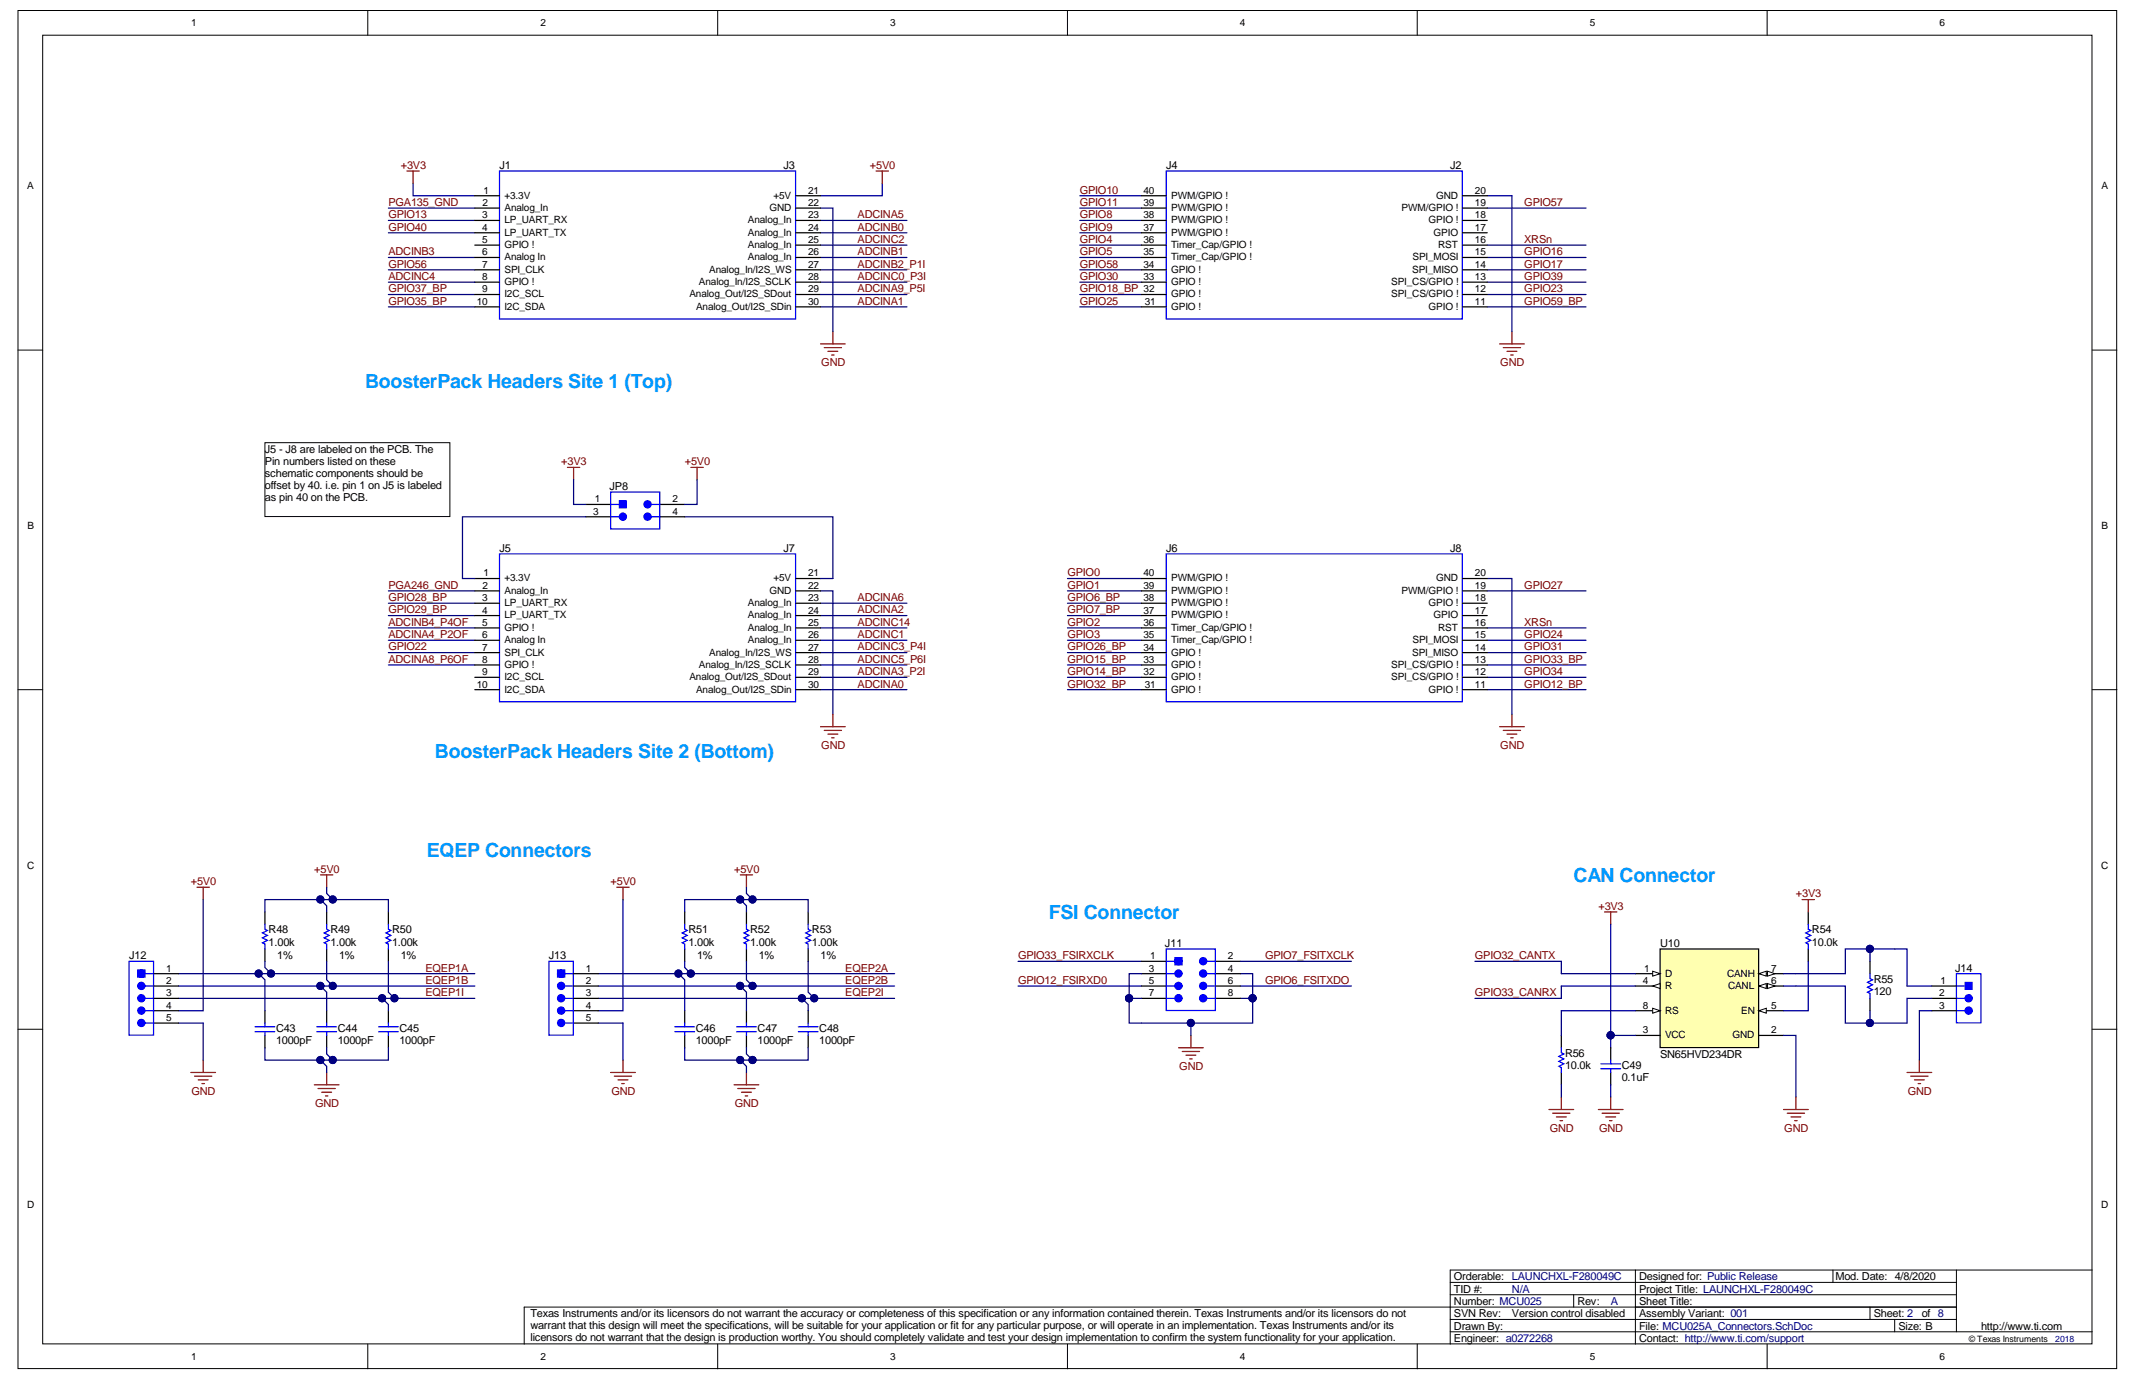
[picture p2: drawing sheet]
<svg xmlns="http://www.w3.org/2000/svg" width="432mm" height="279mm" viewBox="0 0 432 279" stroke-linecap="round" stroke-linejoin="round" font-family="sans-serif">
<defs><g id="words">
<g font-size="3.9" fill="#09f">
<text x="73.8" y="78.4">BoosterPack Headers Site 1 (Top)</text>
<text x="87.9" y="153.3">BoosterPack Headers Site 2 (Bottom)</text>
<text x="86.2" y="173.2">EQEP Connectors</text>
<text x="317.9" y="178.2">CAN Connector</text>
<text x="211.9" y="185.7">FSI Connector</text>
</g>
<g font-size="2.2" fill="#800000">
<text x="81" y="34.1">+3V3</text>
<text x="175.8" y="34.1">+5V0</text>
<text x="78.5" y="41.6">PGA135_GND</text>
<text x="218.2" y="39.1">GPIO10</text>
<text x="218.2" y="41.6">GPIO11</text>
<text x="308" y="41.6">GPIO57</text>
<text x="78.5" y="44.1">GPIO13</text>
<text x="78.5" y="46.6">GPIO40</text>
<text x="173.3" y="46.6">ADCINB0</text>
<text x="173.3" y="44.1">ADCINA5</text>
<text x="218.2" y="44.1">GPIO8</text>
<text x="218.2" y="46.6">GPIO9</text>
<text x="78.5" y="51.6">ADCINB3</text>
<text x="173.3" y="49.1">ADCINC2</text>
<text x="173.3" y="51.6">ADCINB1</text>
<text x="218.2" y="49.1">GPIO4</text>
<text x="218.2" y="51.6">GPIO5</text>
<text x="308" y="51.6">GPIO16</text>
<text x="308" y="49.1">XRSn</text>
<text x="78.5" y="54.1">GPIO56</text>
<text x="78.5" y="59.1">GPIO37_BP</text>
<text x="78.5" y="56.6">ADCINC4</text>
<text x="173.3" y="54.1">ADCINB2_P1I</text>
<text x="173.3" y="56.6">ADCINC0_P3I</text>
<text x="173.3" y="59.1">ADCINA9_P5I</text>
<text x="218.2" y="54.1">GPIO58</text>
<text x="218.2" y="56.6">GPIO30</text>
<text x="218.2" y="59.1">GPIO18_BP 32</text>
<text x="308" y="56.6">GPIO39</text>
<text x="308" y="54.1">GPIO17</text>
<text x="308" y="59.1">GPIO23</text>
<text x="78.5" y="61.6">GPIO35_BP</text>
<text x="173.3" y="61.6">ADCINA1</text>
<text x="218.2" y="61.6">GPIO25</text>
<text x="308" y="61.6">GPIO59_BP</text>
<text x="165.9" y="74">GND</text>
<text x="303.2" y="74">GND</text>
<text x="113.4" y="94">+3V3</text>
<text x="138.4" y="94">+5V0</text>
<text x="78.5" y="119">PGA246_GND</text>
<text x="215.7" y="116.5">GPIO0</text>
<text x="215.7" y="119">GPIO1</text>
<text x="308" y="119">GPIO27</text>
<text x="78.5" y="121.5">GPIO28_BP</text>
<text x="78.5" y="123.9">GPIO29_BP</text>
<text x="173.3" y="121.5">ADCINA6</text>
<text x="173.3" y="123.9">ADCINA2</text>
<text x="215.7" y="121.5">GPIO6_BP</text>
<text x="215.7" y="123.9">GPIO7_BP</text>
<text x="78.5" y="126.4">ADCINB4_P4OF</text>
<text x="78.5" y="128.9">ADCINA4_P2OF</text>
<text x="78.5" y="131.4">GPIO22</text>
<text x="173.3" y="126.4">ADCINC14</text>
<text x="173.3" y="128.9">ADCINC1</text>
<text x="173.3" y="131.4">ADCINC3_P4I</text>
<text x="215.7" y="126.4">GPIO2</text>
<text x="215.7" y="128.9">GPIO3</text>
<text x="215.7" y="131.4">GPIO26_BP</text>
<text x="308" y="126.4">XRSn</text>
<text x="308" y="128.9">GPIO24</text>
<text x="308" y="131.4">GPIO31</text>
<text x="78.5" y="133.9">ADCINA8_P6OF</text>
<text x="173.3" y="133.9">ADCINC5_P6I</text>
<text x="173.3" y="136.4">ADCINA3_P2I</text>
<text x="215.7" y="133.9">GPIO15_BP</text>
<text x="215.7" y="136.4">GPIO14_BP</text>
<text x="308" y="133.9">GPIO33_BP</text>
<text x="308" y="136.4">GPIO34</text>
<text x="173.3" y="138.9">ADCINA0</text>
<text x="215.7" y="138.9">GPIO32_BP</text>
<text x="308" y="138.9">GPIO12_BP</text>
<text x="165.9" y="151.3">GND</text>
<text x="303.2" y="151.3">GND</text>
<text x="38.6" y="178.8">+5V0</text>
<text x="63.5" y="176.3">+5V0</text>
<text x="123.4" y="178.8">+5V0</text>
<text x="148.3" y="176.3">+5V0</text>
<text x="323" y="183.8">+3V3</text>
<text x="362.9" y="181.3">+3V3</text>
<text x="86" y="196.3">EQEP1A</text>
<text x="170.8" y="196.3">EQEP2A</text>
<text x="205.7" y="193.8">GPIO33_FSIRXCLK</text>
<text x="255.6" y="193.8">GPIO7_FSITXCLK</text>
<text x="298" y="193.8">GPIO32_CANTX</text>
<text x="86" y="198.8">EQEP1B</text>
<text x="86" y="201.3">EQEP1I</text>
<text x="170.8" y="198.8">EQEP2B</text>
<text x="170.8" y="201.3">EQEP2I</text>
<text x="205.7" y="198.8">GPIO12_FSIRXD0</text>
<text x="255.6" y="198.8">GPIO6_FSITXDO</text>
<text x="298" y="201.3">GPIO33_CANRX</text>
<text x="38.7" y="221.2">GND</text>
<text x="123.5" y="221.2">GND</text>
<text x="238.3" y="216.2">GND</text>
<text x="385.5" y="221.2">GND</text>
<text x="63.7" y="223.7">GND</text>
<text x="148.5" y="223.7">GND</text>
<text x="313.1" y="228.7">GND</text>
<text x="323.1" y="228.7">GND</text>
<text x="360.5" y="228.7">GND</text>
</g>
<g font-size="2.2">
<text x="100.9" y="34.1">J1</text>
<text x="158.3" y="34.1">J3</text>
<text x="235.6" y="34.1">J4</text>
<text x="293" y="34.1">J2</text>
<text x="53.5" y="91.5">J5 - J8 are labeled on the PCB. The</text>
<text x="53.5" y="93.9">Pin numbers listed on these</text>
<text x="53.5" y="96.4">schematic components should be</text>
<text x="53.5" y="98.8">offset by 40. i.e. pin 1 on J5 is labeled</text>
<text x="53.5" y="101.2">as pin 40 on the PCB.</text>
<text x="123.1" y="99">JP8</text>
<text x="100.9" y="111.5">J5</text>
<text x="158.3" y="111.5">J7</text>
<text x="235.6" y="111.5">J6</text>
<text x="293" y="111.5">J8</text>
<text x="54.3" y="191.1">1.00k</text>
<text x="54.3" y="188.6">R48</text>
<text x="66.8" y="191.1">1.00k</text>
<text x="66.8" y="188.6">R49</text>
<text x="79.2" y="191.1">1.00k</text>
<text x="79.2" y="188.6">R50</text>
<text x="139.1" y="191.1">1.00k</text>
<text x="139.1" y="188.6">R51</text>
<text x="151.6" y="191.1">1.00k</text>
<text x="151.6" y="188.6">R52</text>
<text x="164" y="191.1">1.00k</text>
<text x="164" y="188.6">R53</text>
<text x="235.4" y="191.3">J11</text>
<text x="335.4" y="191.3">U10</text>
<text x="366.1" y="191.1">10.0k</text>
<text x="366.1" y="188.6">R54</text>
<text x="26.1" y="193.8">J12</text>
<text x="56" y="193.8">1%</text>
<text x="68.5" y="193.8">1%</text>
<text x="81" y="193.8">1%</text>
<text x="110.9" y="193.8">J13</text>
<text x="140.8" y="193.8">1%</text>
<text x="153.3" y="193.8">1%</text>
<text x="165.8" y="193.8">1%</text>
<text x="395.1" y="196.3">J14</text>
<text x="378.6" y="201">120</text>
<text x="378.6" y="198.6">R55</text>
<text x="55.8" y="208.5">C43</text>
<text x="68.2" y="208.5">C44</text>
<text x="80.7" y="208.5">C45</text>
<text x="140.6" y="208.5">C46</text>
<text x="153.1" y="208.5">C47</text>
<text x="165.5" y="208.5">C48</text>
<text x="55.8" y="211">1000pF</text>
<text x="68.2" y="211">1000pF</text>
<text x="80.7" y="211">1000pF</text>
<text x="140.6" y="211">1000pF</text>
<text x="153.1" y="211">1000pF</text>
<text x="165.5" y="211">1000pF</text>
<text x="316.2" y="213.5">R56</text>
<text x="335.4" y="213.8">SN65HVD234DR</text>
<text x="316.2" y="216">10.0k</text>
<text x="327.7" y="218.5">0.1uF</text>
<text x="327.7" y="216">C49</text>
<text x="293.8" y="263.7">Number: MCU025</text>
<text x="293.8" y="261.2">TID #:</text>
<text x="293.8" y="258.7">Orderable:</text>
<text x="318.7" y="263.7">Rev:</text>
<text x="331.2" y="263.7">Sheet Title:</text>
<text x="331.2" y="261.2">Project Title: LAUNCHXL-F280049C</text>
<text x="331.2" y="258.7">Designed for: Public Release</text>
<text x="370.9" y="258.7">Mod. Date: 4/8/2020</text>
<text x="107.2" y="266.1">Texas Instruments and/or its licensors do not warrant the accuracy or completeness of this specification or any information contained therein. Texas Instruments and/or its licensors do not</text>
<text x="107.2" y="268.6">warrant that this design will meet the specifications, will be suitable for your application or fit for any particular purpose, or will operate in an implementation. Texas Instruments and/or its</text>
<text x="293.8" y="268.7">Drawn By:</text>
<text x="293.8" y="266.2">SVN Rev:</text>
<text x="305.5" y="266.2">Version control disabled</text>
<text x="331.2" y="268.7">File: MCU025A_Connectors.SchDoc</text>
<text x="331.2" y="266.2">Assembly Variant: 001</text>
<text x="378.6" y="266.2">Sheet: 2</text>
<text x="383.6" y="268.7">Size: B</text>
<text x="388.3" y="266.2">of 8</text>
<text x="400.3" y="268.7">http://www.ti.com</text>
<text x="107.2" y="271">licensors do not warrant that the design is production worthy. You should completely validate and test your design implementation to confirm the system functionality for your application.</text>
<text x="293.8" y="271.2">Engineer: a0272268</text>
<text x="331.2" y="271.2">Contact: http://www.ti.com/support</text>
</g>
<g font-size="2.2" fill="#000080">
<text x="305.5" y="261.2">N/A</text>
<text x="305.5" y="258.7">LAUNCHXL-F280049C</text>
<text x="325.5" y="263.7">A</text>
</g>
<g font-size="2">
<text x="38.6" y="5.3">1</text>
<text x="109.2" y="5.3">2</text>
<text x="179.8" y="5.3">3</text>
<text x="250.5" y="5.3">4</text>
<text x="321.2" y="5.3">5</text>
<text x="391.9" y="5.3">6</text>
<text x="5.5" y="38.3">A</text>
<text x="97.5" y="41.6">2</text>
<text x="97.7" y="39.1">1</text>
<text x="101.9" y="40.1">+3.3V</text>
<text x="156.3" y="40.1">+5V</text>
<text x="163.3" y="39.1">21</text>
<text x="163.3" y="41.6">22</text>
<text x="231" y="41.6">39</text>
<text x="231" y="39.1">40</text>
<text x="236.6" y="40.1">PWM/GPIO !</text>
<text x="290.2" y="40.1">GND</text>
<text x="298" y="41.6">19</text>
<text x="298" y="39.1">20</text>
<text x="424.6" y="38.3">A</text>
<text x="97.4" y="44.1">3</text>
<text x="97.4" y="46.6">4</text>
<text x="101.9" y="42.6">Analog_In</text>
<text x="101.9" y="45.1">LP_UART_RX</text>
<text x="101.9" y="47.6">LP_UART_TX</text>
<text x="151.1" y="45.1">Analog_In</text>
<text x="151.1" y="47.6">Analog_In</text>
<text x="155.5" y="42.6">GND</text>
<text x="163.3" y="44.1">23</text>
<text x="163.3" y="46.6">24</text>
<text x="231" y="46.6">37</text>
<text x="231" y="44.1">38</text>
<text x="236.6" y="47.6">PWM/GPIO !</text>
<text x="236.6" y="45.1">PWM/GPIO !</text>
<text x="236.6" y="42.6">PWM/GPIO !</text>
<text x="283.2" y="42.6">PWM/GPIO !</text>
<text x="288.7" y="45.1">GPIO !</text>
<text x="289.7" y="47.6">GPIO</text>
<text x="298" y="46.6">17</text>
<text x="298" y="44.1">18</text>
<text x="97.4" y="49.1">5</text>
<text x="97.4" y="51.6">6</text>
<text x="101.9" y="50.1">GPIO !</text>
<text x="101.9" y="52.6">Analog In</text>
<text x="151.1" y="50.1">Analog_In</text>
<text x="151.1" y="52.6">Analog_In</text>
<text x="163.3" y="49.1">25</text>
<text x="163.3" y="51.6">26</text>
<text x="231" y="51.6">35</text>
<text x="231" y="49.1">36</text>
<text x="236.6" y="52.6">Timer_Cap/GPIO !</text>
<text x="236.6" y="50.1">Timer_Cap/GPIO !</text>
<text x="285.4" y="52.6">SPI_MOSI</text>
<text x="290.6" y="50.1">RST</text>
<text x="298" y="51.6">15</text>
<text x="298" y="49.1">16</text>
<text x="97.4" y="54.1">7</text>
<text x="97.4" y="56.6">8</text>
<text x="97.4" y="59.1">9</text>
<text x="101.9" y="55.1">SPI_CLK</text>
<text x="101.9" y="57.6">GPIO !</text>
<text x="141.2" y="57.6">Analog_In/I2S_SCLK</text>
<text x="143.3" y="55.1">Analog_In/I2S_WS</text>
<text x="163.3" y="54.1">27</text>
<text x="163.3" y="56.6">28</text>
<text x="163.3" y="59.1">29</text>
<text x="231" y="56.6">33</text>
<text x="231" y="54.1">34</text>
<text x="236.6" y="57.6">GPIO !</text>
<text x="236.6" y="55.1">GPIO !</text>
<text x="281.1" y="57.6">SPI_CS/GPIO !</text>
<text x="285.4" y="55.1">SPI_MISO</text>
<text x="298" y="59.1">12</text>
<text x="298" y="56.6">13</text>
<text x="298" y="54.1">14</text>
<text x="96.3" y="61.6">10</text>
<text x="101.9" y="60.1">I2C_SCL</text>
<text x="101.9" y="62.6">I2C_SDA</text>
<text x="139.3" y="60.1">Analog_Out/I2S_SDout</text>
<text x="140.6" y="62.6">Analog_Out/I2S_SDin</text>
<text x="163.3" y="61.6">30</text>
<text x="231.3" y="61.6">31</text>
<text x="236.6" y="62.6">GPIO !</text>
<text x="236.6" y="60.1">GPIO !</text>
<text x="281.1" y="60.1">SPI_CS/GPIO !</text>
<text x="288.7" y="62.6">GPIO !</text>
<text x="298" y="61.6">11</text>
<text x="120.2" y="101.5">1</text>
<text x="135.9" y="101.5">2</text>
<text x="5.5" y="106.9">B</text>
<text x="119.9" y="104">3</text>
<text x="135.9" y="104">4</text>
<text x="424.7" y="106.9">B</text>
<text x="97.5" y="119">2</text>
<text x="97.7" y="116.5">1</text>
<text x="101.9" y="117.5">+3.3V</text>
<text x="101.9" y="120">Analog_In</text>
<text x="155.5" y="120">GND</text>
<text x="156.3" y="117.5">+5V</text>
<text x="163.3" y="116.5">21</text>
<text x="163.3" y="119">22</text>
<text x="231" y="119">39</text>
<text x="231" y="116.5">40</text>
<text x="236.6" y="120">PWM/GPIO !</text>
<text x="236.6" y="117.5">PWM/GPIO !</text>
<text x="283.2" y="120">PWM/GPIO !</text>
<text x="290.2" y="117.5">GND</text>
<text x="298" y="119">19</text>
<text x="298" y="116.5">20</text>
<text x="97.4" y="121.5">3</text>
<text x="97.4" y="124">4</text>
<text x="101.9" y="122.5">LP_UART_RX</text>
<text x="101.9" y="125">LP_UART_TX</text>
<text x="151.1" y="122.5">Analog_In</text>
<text x="151.1" y="125">Analog_In</text>
<text x="163.3" y="121.5">23</text>
<text x="163.3" y="124">24</text>
<text x="231" y="124">37</text>
<text x="231" y="121.5">38</text>
<text x="236.6" y="125">PWM/GPIO !</text>
<text x="236.6" y="122.5">PWM/GPIO !</text>
<text x="288.7" y="122.5">GPIO !</text>
<text x="289.7" y="125">GPIO</text>
<text x="298" y="124">17</text>
<text x="298" y="121.5">18</text>
<text x="97.4" y="126.5">5</text>
<text x="97.4" y="129">6</text>
<text x="97.4" y="131.5">7</text>
<text x="101.9" y="127.5">GPIO !</text>
<text x="101.9" y="130">Analog In</text>
<text x="151.1" y="127.5">Analog_In</text>
<text x="151.1" y="130">Analog_In</text>
<text x="163.3" y="126.5">25</text>
<text x="163.3" y="129">26</text>
<text x="163.3" y="131.5">27</text>
<text x="231" y="131.5">34</text>
<text x="231" y="129">35</text>
<text x="231" y="126.5">36</text>
<text x="236.6" y="130">Timer_Cap/GPIO !</text>
<text x="236.6" y="127.5">Timer_Cap/GPIO !</text>
<text x="285.4" y="130">SPI_MOSI</text>
<text x="290.6" y="127.5">RST</text>
<text x="298" y="131.5">14</text>
<text x="298" y="129">15</text>
<text x="298" y="126.5">16</text>
<text x="97.4" y="133.9">8</text>
<text x="97.4" y="136.4">9</text>
<text x="101.9" y="132.5">SPI_CLK</text>
<text x="101.9" y="134.9">GPIO !</text>
<text x="101.9" y="137.4">I2C_SCL</text>
<text x="139.3" y="137.4">Analog_Out/I2S_SDout</text>
<text x="141.2" y="134.9">Analog_In/I2S_SCLK</text>
<text x="143.3" y="132.5">Analog_In/I2S_WS</text>
<text x="163.3" y="133.9">28</text>
<text x="163.3" y="136.4">29</text>
<text x="231" y="133.9">33</text>
<text x="231.1" y="136.4">32</text>
<text x="236.6" y="137.4">GPIO !</text>
<text x="236.6" y="134.9">GPIO !</text>
<text x="236.6" y="132.5">GPIO !</text>
<text x="281.1" y="137.4">SPI_CS/GPIO !</text>
<text x="281.1" y="134.9">SPI_CS/GPIO !</text>
<text x="285.4" y="132.5">SPI_MISO</text>
<text x="298" y="136.4">12</text>
<text x="298" y="133.9">13</text>
<text x="96.3" y="138.9">10</text>
<text x="101.9" y="139.9">I2C_SDA</text>
<text x="140.6" y="139.9">Analog_Out/I2S_SDin</text>
<text x="163.3" y="138.9">30</text>
<text x="231.3" y="138.9">31</text>
<text x="236.6" y="139.9">GPIO !</text>
<text x="288.7" y="139.9">GPIO !</text>
<text x="298" y="138.9">11</text>
<text x="5.5" y="175.5">C</text>
<text x="424.6" y="175.5">C</text>
<text x="33.6" y="196.3">1</text>
<text x="118.4" y="196.3">1</text>
<text x="232.1" y="196.3">3</text>
<text x="232.4" y="193.8">1</text>
<text x="248.1" y="193.8">2</text>
<text x="248.1" y="196.3">4</text>
<text x="332.2" y="196.3">1</text>
<text x="336.4" y="197.3">D</text>
<text x="349" y="197.3">CANH</text>
<text x="357.9" y="196.3">7</text>
<text x="33.6" y="203.8">4</text>
<text x="33.6" y="198.8">2</text>
<text x="33.6" y="201.3">3</text>
<text x="118.4" y="203.8">4</text>
<text x="118.4" y="198.8">2</text>
<text x="118.4" y="201.3">3</text>
<text x="232.1" y="198.8">5</text>
<text x="232.1" y="201.3">7</text>
<text x="248.1" y="198.8">6</text>
<text x="248.1" y="201.3">8</text>
<text x="331.9" y="198.8">4</text>
<text x="331.9" y="203.8">8</text>
<text x="336.4" y="199.8">R</text>
<text x="349.2" y="199.8">CANL</text>
<text x="357.9" y="203.8">5</text>
<text x="357.9" y="198.8">6</text>
<text x="391.8" y="203.8">3</text>
<text x="391.8" y="201.3">2</text>
<text x="392.1" y="198.8">1</text>
<text x="33.6" y="206.3">5</text>
<text x="118.4" y="206.3">5</text>
<text x="331.9" y="208.8">3</text>
<text x="336.4" y="209.8">VCC</text>
<text x="336.4" y="204.8">RS</text>
<text x="350.1" y="209.8">GND</text>
<text x="351.8" y="204.8">EN</text>
<text x="357.9" y="208.8">2</text>
<text x="5.5" y="244.1">D</text>
<text x="424.6" y="244.1">D</text>
<text x="38.6" y="274.8">1</text>
<text x="109.2" y="274.8">2</text>
<text x="179.8" y="274.8">3</text>
<text x="250.5" y="274.8">4</text>
<text x="321.2" y="274.8">5</text>
<text x="391.9" y="274.8">6</text>
</g>
<text font-size="1.8" x="397.8" y="271.2">© Texas Instruments</text>
<text font-size="1.8" fill="#000080" x="415.3" y="271.2">2018</text>
</g></defs>
<g fill="#fff" stroke="#000" stroke-width=".2">
<path d="M3.6 2.1h424.1v274.4h-424.1z"/>
<path d="M8.6 7.1h414.1v264.4h-414.1z"/>
</g>
<g fill="none" stroke="#000" stroke-width=".2">
<path d="M74.3 2.1v5M145 2.1v5M215.7 2.1v5M286.4 2.1v5M357.1 2.1v5M3.6 70.7h5M422.8 70.7h4.9M3.6 139.4h5M422.8 139.4h4.9M3.6 208h5M422.8 208h4.9M293 259.1h102.3"/>
<path d="M330.4 256.6h-37.4v15M370.4 256.6v2.5M395.3 256.6v12.5M422.8 256.6h-92.4v15M74.3 271.6v5M145 271.6v5M215.7 271.6v5M286.4 271.6v5M293 269.1h129.8M293 266.6h102.3M293 261.6h102.3M318 261.6v2.5"/>
<path d="M357.1 271.6v5M377.8 264.1v2.5M382.8 266.6v2.5M395.3 264.1h-289.4v7.5"/>
</g>
<path d="M395.3 196.7h5v10h-5z" fill="#fff" stroke="#00f" stroke-width=".25"/>
<g fill="none" stroke="#00f" stroke-width=".25">
<path d="M53.5 186.8v1l.5 .2-1 .5 1 .5-1 .5 1 .5-1 .5 .5 .3v1M66 186.8v1l.5 .2-1 .5 1 .5-1 .5 1 .5-1 .5 .5 .3v1M78.5 186.8v1l.5 .2-1 .5 1 .5-1 .5 1 .5-1 .5 .5 .3v1M138.4 186.8v1l.5 .2-1 .5 1 .5-1 .5 1 .5-1 .5 .5 .3v1M150.8 186.8v1l.5 .2-1 .5 1 .5-1 .5 1 .5-1 .5 .5 .3v1M163.3 186.8v1l.5 .2-1 .5 1 .5-1 .5 1 .5-1 .5 .5 .3v1M395.3 199.2h1.8M51.5 207.5h4M51.5 208.5h4M53.5 206.7v.8M53.5 208.5v.7M64 207.5h4"/>
<path d="M64 208.5h4M66 206.7v.8M66 208.5v.7M76.5 207.5h4M76.5 208.5h4M78.5 206.7v.8M78.5 208.5v.7M136.4 207.5h3.9M136.4 208.5h3.9M138.4 206.7v.8M138.4 208.5v.7M148.8 207.5h4"/>
<path d="M148.8 208.5h4M150.8 206.7v.8M150.8 208.5v.7M161.3 207.5h4M161.3 208.5h4M163.3 206.7v.8M163.3 208.5v.7M395.3 201.7h1.8M395.3 204.2h1.8"/>
</g>
<g fill="#00f" stroke="#00f" stroke-width=".25">
<circle cx="397.8" cy="201.7" r=".72"/>
<circle cx="397.8" cy="204.2" r=".72"/>
</g>
<g fill="none" stroke="#000" stroke-width=".25">
<path d="M53.5 184.3v2.5M53.5 191.8v2.4M66 184.3v2.5M66 191.8v2.4M78.5 184.3v2.5M78.5 191.8v2.4M138.4 184.3v2.5M138.4 191.8v2.4M150.8 184.3v2.5M150.8 191.8v2.4M163.3 184.3v2.5M163.3 191.8v2.4"/>
<path d="M390.3 199.2h5M53.5 204.2v2.5M53.5 209.2v2.5M66 204.2v2.5M66 209.2v2.5M78.5 204.2v2.5M78.5 209.2v2.5M138.4 204.2v2.5M138.4 209.2v2.5M150.8 204.2v2.5M150.8 209.2v2.5M163.3 204.2v2.5"/>
<path d="M163.3 209.2v2.5M390.3 201.7h5M390.3 204.2h5"/>
</g>
<path d="M397.1 198.5h1.4v1.4h-1.4z" fill="#00f" stroke="#00f" stroke-width=".2"/>
<g fill="none" stroke="#000080" stroke-width=".25">
<path d="M83.5 37.1v2.5h12.4M178.3 37.1v2.5h-12.5M218.2 39.6h12.5M300.5 39.6h5v27.4M78.5 44.5h17.4M78.5 47h17.4M78.5 52h17.4M78.5 54.5h17.4M78.5 59.5h17.4M165.8 42h2.5v25M165.8 44.5h17.5M165.8 47h17.5"/>
<path d="M165.8 52h17.5M165.8 54.5h17.5M165.8 49.5h17.5M165.8 57h17.5M218.2 44.5h12.5M218.2 47h12.5M218.2 52h12.5M218.2 54.5h12.5M218.2 59.5h12.5M218.2 49.5h12.5M218.2 57h12.5M218.2 42h12.5"/>
<path d="M300.5 52h20M300.5 54.5h20M300.5 59.5h20M300.5 49.5h20M300.5 57h20M300.5 42h20M78.5 62h17.4M165.8 62h17.5M218.2 62h12.5M300.5 62h20M78.5 119.4h17.4M165.8 119.4h2.5v24.9"/>
<path d="M215.7 119.4h15M215.7 116.9h15M300.5 116.9h5v27.4M300.5 119.4h20M78.5 121.9h17.4M78.5 124.4h17.4M78.5 126.9h17.4M78.5 134.4h17.4M78.5 129.4h17.4M78.5 131.9h17.4M165.8 121.9h17.5M165.8 124.4h17.5"/>
<path d="M165.8 126.9h17.5M165.8 134.4h17.5M165.8 129.4h17.5M165.8 131.9h17.5M165.8 139.4h17.5M165.8 136.9h17.5M215.7 121.9h15M215.7 124.4h15M215.7 126.9h15M215.7 134.4h15M215.7 129.4h15M215.7 131.9h15"/>
<path d="M215.7 139.4h15M215.7 136.9h15M300.5 126.9h20M300.5 134.4h20M300.5 129.4h20M300.5 131.9h20M300.5 139.4h20M300.5 136.9h20M36.1 196.7h59.8M36.1 199.2h59.8M41.1 181.8v22.4h-5M52.3 196.7l1.2 1.3v6.2"/>
<path d="M53.5 194.2v1.3l1.3 1.2M53.5 184.3v-2.5h25v2.5M64.8 199.2l1.2 1.3v3.7M64.8 181.8l1.2 1.2v1.3M66 194.2v3.8l1.3 1.2M78.5 194.2v6.3l1.2 1.2M120.9 196.7h59.9M120.9 199.2h59.9M125.9 181.8v22.4h-5M137.1 196.7l1.3 1.3v6.2M138.4 194.2v1.3l1.2 1.2M138.4 184.3v-2.5h24.9v2.5"/>
<path d="M149.6 199.2l1.2 1.3v3.7M149.6 181.8l1.2 1.2v1.3M150.8 194.2v3.8l1.3 1.2M163.3 194.2v6.3l1.2 1.2M36.1 201.7h59.8M36.1 206.7h5v7.5M53.5 211.7v2.5h25v-2.5M66 211.7v1.3l1.3 1.2M77.2 201.7l1.3 1.3v1.2M120.9 201.7h59.9M120.9 206.7h5v7.5M138.4 211.7v2.5h24.9v-2.5"/>
<path d="M150.8 211.7v1.3l1.3 1.2M162.1 201.7l1.2 1.3v1.2"/>
</g>
<g fill="none" stroke="#800000" stroke-width=".25">
<path d="M82.2 34.6h2.5M83.5 34.6v2.5M177 34.6h2.5M178.3 34.6v2.5M165.8 69.5h5M166.5 70.2h3.5M167.3 71h2M168 71.7h.5M168.3 67v2.5M303 69.5h5M303.8 70.2h3.4M304.5 71h2"/>
<path d="M305.3 71.7h.5M305.5 67v2.5M114.7 94.4h2.4M115.9 94.4v2.5M165.8 146.8h5M166.5 147.6h3.5M167.3 148.3h2M168 149.1h.5M168.3 144.3v2.5M303 146.8h5M303.8 147.6h3.4M304.5 148.3h2"/>
<path d="M305.3 149.1h.5M305.5 144.3v2.5M39.8 179.3h2.5M41.1 179.3v2.5M64.8 176.8h2.5M66 176.8v2.5M124.6 179.3h2.5M125.9 179.3v2.5M149.6 176.8h2.5M150.8 176.8v2.5M38.6 216.7h5M39.3 217.5h3.5"/>
<path d="M40.1 218.2h2M40.8 219h.5M41.1 214.2v2.5M63.5 219.2h5M64.3 219.9h3.5M66 216.7v2.5M123.4 216.7h5M124.1 217.5h3.5M124.9 218.2h2M125.6 219h.5M125.9 214.2v2.5M148.3 219.2h5"/>
<path d="M149.1 219.9h3.5M150.8 216.7v2.5M65 220.7h2M65.8 221.4h.5M149.8 220.7h2M150.6 221.4h.5"/>
</g>
<g fill="#000080" stroke="#000080" stroke-width=".2">
<circle cx="54.8" cy="196.7" r=".72"/>
<circle cx="52.3" cy="196.7" r=".72"/>
<circle cx="67.2" cy="199.2" r=".72"/>
<circle cx="64.7" cy="199.2" r=".72"/>
<circle cx="139.6" cy="196.7" r=".72"/>
<circle cx="137.1" cy="196.7" r=".72"/>
<circle cx="152" cy="199.2" r=".72"/>
<circle cx="149.6" cy="199.2" r=".72"/>
<circle cx="164.5" cy="201.7" r=".72"/>
<circle cx="162" cy="201.7" r=".72"/>
<circle cx="79.7" cy="201.7" r=".72"/>
<circle cx="77.2" cy="201.7" r=".72"/>
<circle cx="152" cy="214.2" r=".72"/>
<circle cx="149.6" cy="214.2" r=".72"/>
<circle cx="64.7" cy="214.2" r=".72"/>
<circle cx="67.2" cy="214.2" r=".72"/>
<circle cx="64.7" cy="181.7" r=".72"/>
<circle cx="67.2" cy="181.7" r=".72"/>
<circle cx="149.6" cy="181.7" r=".72"/>
<circle cx="152" cy="181.7" r=".72"/>
</g>
<path d="M335.4 191.8h19.9v19.9h-19.9z" fill="#ffffb0" stroke="#000" stroke-width=".25"/>
<path d="M330.4 196.7h5" fill="none" stroke="#000" stroke-width=".25"/>
<path d="M333.9 196.2l1.5 .5-1.5 .5z" fill="#fff"/>
<path d="M333.9 196.2l1.5 .5-1.5 .5z" fill="none" stroke="#000" stroke-width=".2"/>
<path d="M330.4 199.2h5M330.4 209.2h5M355.4 209.2h5" fill="none" stroke="#000" stroke-width=".25"/>
<path d="M333.9 199.2l1.5-.5v1z" fill="#fff"/>
<path d="M333.9 199.2l1.5-.5v1z" fill="none" stroke="#000" stroke-width=".2"/>
<path d="M355.4 204.2h5" fill="none" stroke="#000" stroke-width=".25"/>
<path d="M355.4 204.2l1.5-.5v1z" fill="#fff"/>
<path d="M355.4 204.2l1.5-.5v1z" fill="none" stroke="#000" stroke-width=".2"/>
<path d="M355.4 199.2h5" fill="none" stroke="#000" stroke-width=".25"/>
<path d="M355.4 199.2l1.5-.5v1z" fill="#fff"/>
<path d="M355.4 199.2l1.5-.5v1z" fill="none" stroke="#000" stroke-width=".2"/>
<path d="M357.1 198.7l1.5 .5-1.5 .5z" fill="#fff"/>
<path d="M357.1 198.7l1.5 .5-1.5 .5z" fill="none" stroke="#000" stroke-width=".2"/>
<path d="M355.4 196.7h5" fill="none" stroke="#000" stroke-width=".25"/>
<path d="M355.4 196.7l1.5-.5v1z" fill="#fff"/>
<path d="M355.4 196.7l1.5-.5v1z" fill="none" stroke="#000" stroke-width=".2"/>
<path d="M357.1 196.2l1.5 .5-1.5 .5z" fill="#fff"/>
<path d="M357.1 196.2l1.5 .5-1.5 .5z" fill="none" stroke="#000" stroke-width=".2"/>
<path d="M330.4 204.2h5" fill="none" stroke="#000" stroke-width=".25"/>
<path d="M333.9 203.7l1.5 .5-1.5 .5z" fill="#fff"/>
<path d="M333.9 203.7l1.5 .5-1.5 .5z" fill="none" stroke="#000" stroke-width=".2"/>
<g fill="none" stroke="#800000" stroke-width=".25">
<path d="M324.2 184.3h2.5M325.5 184.3v2.5M364.1 181.8h2.5M365.4 181.8v2.5M238.1 211.7h5M238.9 212.5h3.5M239.6 213.2h2M240.4 214h.5M240.6 209.2v2.5M385.3 216.7h5M386.1 217.5h3.5M386.8 218.2h2"/>
<path d="M387.6 219h.5M387.8 214.2v2.5M313 224.2h5M313.7 224.9h3.5M314.5 225.7h2M315.2 226.4h.5M315.5 221.7v2.5M323 224.2h5M323.7 224.9h3.5M324.5 225.7h2M325.2 226.4h.5M325.5 221.7v2.5"/>
<path d="M360.4 224.2h5M361.1 224.9h3.5M361.9 225.7h2M362.6 226.4h.5M362.9 221.7v2.5"/>
</g>
<path d="M365.4 184.3v2.5M365.4 191.8v2.4M377.8 194.2v2.5M315.5 209.2v2.5M315.5 216.7v2.5M325.5 211.7v2.5M325.5 216.7v2.5M377.8 201.7v2.5" fill="none" stroke="#000" stroke-width=".25"/>
<path d="M365.4 186.8v1l.5 .2-1 .5 1 .5-1 .5 1 .5-1 .5 .5 .3v1M377.8 196.7v1l.5 .3-1 .5 1 .5-1 .5 1 .5-1 .5 .5 .2v1M315.5 211.7v1l.5 .3-1 .5 1 .5-1 .5 1 .5-1 .5 .5 .2v1M323.5 216h4M323.5 215h4M325.5 214.2v.8M325.5 216v.7" fill="none" stroke="#00f" stroke-width=".25"/>
<g fill="none" stroke="#000080" stroke-width=".25">
<path d="M78.5 42h17.4M205.7 199.2h25M205.7 194.2h25M250.6 199.2h22.5M250.6 196.7h2.5M298 194.2h17.5v2.5h14.9M325.5 186.8v24.9M330.4 199.2h-14.9v2.5h-17.5M360.4 196.7h12.5v-4.9h12.4v7.4h5M360.4 199.2h12.5v7.5h12.4v-5h5M365.4 194.2v10h-5M377.8 191.8v2.4"/>
<path d="M228.2 201.7v5h2.5M250.6 201.7h2.5M315.5 219.2v2.5M325.5 219.2v2.5M325.5 209.2h4.9M330.4 204.2h-14.9v5M360.4 209.2h2.5v12.5M377.8 204.2v2.5M390.3 204.2h-2.5v10"/>
</g>
<g fill="#000080" stroke="#000080" stroke-width=".2">
<circle cx="325.4" cy="209.2" r=".72"/>
<circle cx="228.1" cy="201.7" r=".72"/>
<circle cx="253.1" cy="201.7" r=".72"/>
<circle cx="377.8" cy="191.7" r=".72"/>
<circle cx="377.8" cy="206.7" r=".72"/>
</g>
<path d="M100.9 111.9h59.9v29.9h-59.9z" fill="#fff" stroke="#00f" stroke-width=".25"/>
<g fill="none" stroke="#000" stroke-width=".25">
<path d="M95.9 116.9h5M95.9 119.4h5M160.8 116.9h5M160.8 119.4h5M95.9 121.9h5M95.9 124.4h5M95.9 126.9h5M95.9 129.4h5M95.9 131.9h5M95.9 134.4h5M95.9 136.9h5M95.9 139.4h5"/>
<path d="M160.8 121.9h5M160.8 124.4h5M160.8 126.9h5M160.8 129.4h5M160.8 131.9h5M160.8 134.4h5M160.8 136.9h5M160.8 139.4h5"/>
</g>
<path d="M235.6 111.9h59.9v29.9h-59.9z" fill="#fff" stroke="#00f" stroke-width=".25"/>
<g fill="none" stroke="#000" stroke-width=".25">
<path d="M230.7 119.4h4.9M230.7 116.9h4.9M295.5 119.4h5M295.5 116.9h5M230.7 139.4h4.9M230.7 136.9h4.9M230.7 134.4h4.9M230.7 131.9h4.9M230.7 129.4h4.9M230.7 126.9h4.9M230.7 124.4h4.9M230.7 121.9h4.9"/>
<path d="M295.5 139.4h5M295.5 136.9h5M295.5 134.4h5M295.5 131.9h5M295.5 129.4h5M295.5 126.9h5M295.5 124.4h5M295.5 121.9h5"/>
</g>
<path d="M100.9 34.6h59.9v29.9h-59.9z" fill="#fff" stroke="#00f" stroke-width=".25"/>
<g fill="none" stroke="#000" stroke-width=".25">
<path d="M95.9 39.6h5M160.8 39.6h5M95.9 42h5M95.9 44.5h5M95.9 47h5M95.9 49.5h5M95.9 52h5M95.9 54.5h5M95.9 57h5M95.9 59.5h5M160.8 42h5M160.8 44.5h5"/>
<path d="M160.8 47h5M160.8 49.5h5M160.8 52h5M160.8 54.5h5M160.8 57h5M160.8 59.5h5M95.9 62h5M160.8 62h5"/>
</g>
<path d="M235.6 34.6h59.9v29.9h-59.9z" fill="#fff" stroke="#00f" stroke-width=".25"/>
<g fill="none" stroke="#000" stroke-width=".25">
<path d="M230.7 39.6h4.9M295.5 39.6h5M230.7 59.5h4.9M230.7 57h4.9M230.7 54.5h4.9M230.7 52h4.9M230.7 49.5h4.9M230.7 47h4.9M230.7 44.5h4.9M230.7 42h4.9M295.5 59.5h5M295.5 57h5"/>
<path d="M295.5 54.5h5M295.5 52h5M295.5 49.5h5M295.5 47h5M295.5 44.5h5M295.5 42h5M230.7 62h4.9M295.5 62h5"/>
</g>
<path d="M235.6 191.8h10v12.4h-10z" fill="#fff" stroke="#00f" stroke-width=".25"/>
<path d="M230.7 194.2h4.9M230.7 196.7h4.9M230.7 199.2h4.9M245.6 194.2h5M245.6 196.7h5M245.6 199.2h5M115.9 206.7h5M115.9 204.2h5M230.7 201.7h4.9M245.6 201.7h5" fill="none" stroke="#000" stroke-width=".25"/>
<path d="M235.6 196.7h1.8M235.6 194.2h1.8M235.6 199.2h1.8M243.9 196.7h1.7M243.9 194.2h1.7M243.9 199.2h1.7M235.6 201.7h1.8M243.9 201.7h1.7" fill="none" stroke="#00f" stroke-width=".25"/>
<g fill="#00f" stroke="#00f" stroke-width=".25">
<path d="M237.4 193.5h1.4v1.4h-1.4z"/>
<circle cx="238.1" cy="196.7" r=".72"/>
<circle cx="238.1" cy="194.2" r=".72"/>
<circle cx="238.1" cy="199.2" r=".72"/>
<circle cx="238.1" cy="201.7" r=".72"/>
<circle cx="243.1" cy="201.7" r=".72"/>
<circle cx="243.1" cy="199.2" r=".72"/>
<circle cx="243.1" cy="196.7" r=".72"/>
<circle cx="243.1" cy="194.2" r=".72"/>
</g>
<path d="M110.9 194.2h4.9v15h-4.9z" fill="#fff" stroke="#00f" stroke-width=".25"/>
<path d="M114.2 199.2h1.7M114.2 196.7h1.7M114.2 201.7h1.7M114.2 204.2h1.7M114.2 206.7h1.7" fill="none" stroke="#00f" stroke-width=".25"/>
<g fill="#00f" stroke="#00f" stroke-width=".25">
<path d="M112.7 196h1.4v1.4h-1.4z"/>
<circle cx="113.4" cy="199.2" r=".72"/>
<circle cx="113.4" cy="196.7" r=".72"/>
<circle cx="113.4" cy="201.7" r=".72"/>
<circle cx="113.4" cy="204.2" r=".72"/>
<circle cx="113.4" cy="206.7" r=".72"/>
</g>
<path d="M115.9 196.7h5M115.9 199.2h5M31.1 206.7h5M31.1 204.2h5M115.9 201.7h5" fill="none" stroke="#000" stroke-width=".25"/>
<path d="M26.1 194.2h4.9v15h-4.9z" fill="#fff" stroke="#00f" stroke-width=".25"/>
<path d="M29.3 199.2h1.8M29.3 196.7h1.8M29.3 201.7h1.8M29.3 204.2h1.8M29.3 206.7h1.8" fill="none" stroke="#00f" stroke-width=".25"/>
<g fill="#00f" stroke="#00f" stroke-width=".25">
<path d="M27.8 196h1.5v1.4h-1.5z"/>
<circle cx="28.6" cy="199.2" r=".72"/>
<circle cx="28.6" cy="196.7" r=".72"/>
<circle cx="28.6" cy="201.7" r=".72"/>
<circle cx="28.6" cy="204.2" r=".72"/>
<circle cx="28.6" cy="206.7" r=".72"/>
</g>
<path d="M31.1 196.7h5M31.1 199.2h5M31.1 201.7h5" fill="none" stroke="#000" stroke-width=".25"/>
<path d="M139.6 94.4h2.5M140.8 94.4v2.5" fill="none" stroke="#800000" stroke-width=".25"/>
<path d="M78.5 57h17.4M165.8 59.5h17.5M138.4 104.4h29.9v12.5M230.7 196.7h-2.5v5h2.5M250.6 194.2h22.5M253.1 196.7v10h-22.4M240.6 206.7v2.5" fill="none" stroke="#000080" stroke-width=".25"/>
<g fill="#000080" stroke="#000080" stroke-width=".2">
<circle cx="240.6" cy="206.7" r=".72"/>
<circle cx="253.1" cy="201.7" r=".72"/>
<circle cx="228.1" cy="201.7" r=".72"/>
</g>
<path d="M123.4 99.4h9.9v7.5h-9.9z" fill="#fff" stroke="#00f" stroke-width=".25"/>
<path d="M118.4 101.9h5M118.4 104.4h5M133.4 101.9h5M133.4 104.4h5" fill="none" stroke="#000" stroke-width=".25"/>
<path d="M123.4 104.4h1.7M123.4 101.9h1.7M131.6 104.4h1.8M131.6 101.9h1.8" fill="none" stroke="#00f" stroke-width=".25"/>
<g fill="#00f" stroke="#00f" stroke-width=".25">
<circle cx="125.9" cy="104.4" r=".72"/>
<circle cx="130.8" cy="104.4" r=".72"/>
<circle cx="130.8" cy="101.9" r=".72"/>
</g>
<path d="M125.1 101.2h1.5v1.4h-1.5z" fill="#00f" stroke="#00f" stroke-width=".2"/>
<path d="M115.9 96.9v5h2.5M140.8 96.9v5h-2.4M118.4 104.4h-25v12.5h2.5M165.8 116.9h2.5" fill="none" stroke="#000080" stroke-width=".25"/>
<path d="M53.5 89.5h37.4v14.9h-37.4z" fill="#fff" stroke="#000" stroke-width=".2"/>
<path d="M66 179.3v1.2l1.3 1.3M150.8 179.3v1.2l1.3 1.3M64.8 214.2l1.2 1.3v1.2M149.6 214.2l1.2 1.3v1.2" fill="none" stroke="#000080" stroke-width=".25"/>
<g fill="#000080" stroke="#000080" stroke-width=".2">
<circle cx="64.7" cy="214.2" r=".72"/>
<circle cx="67.2" cy="181.7" r=".72"/>
<circle cx="152" cy="181.7" r=".72"/>
<circle cx="149.6" cy="214.2" r=".72"/>
</g>
<use href="#words"/>
</svg>
